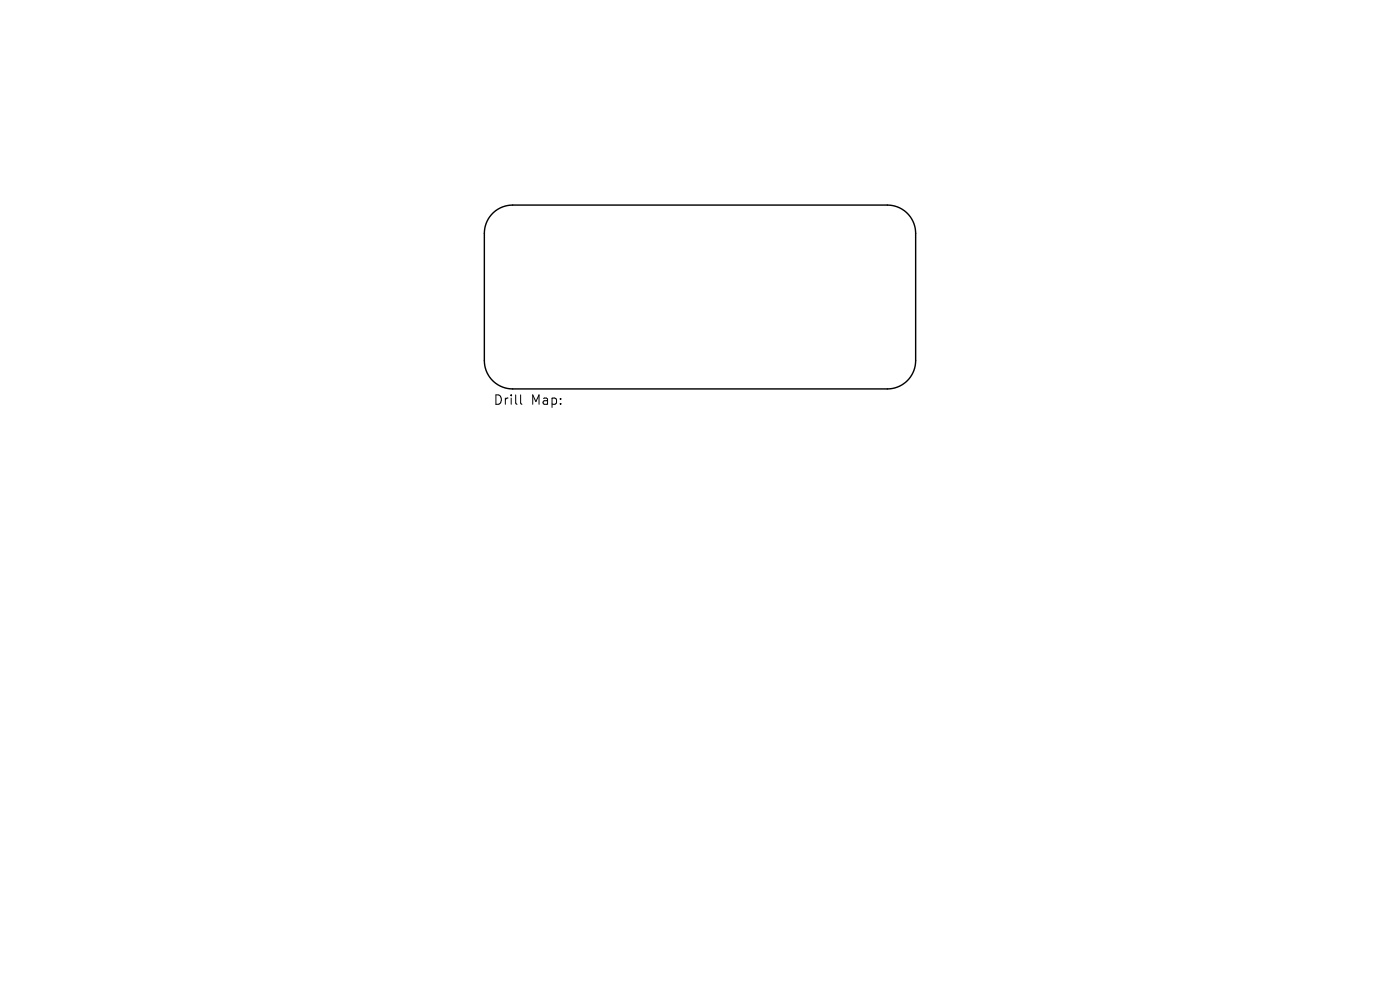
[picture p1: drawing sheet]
<svg xmlns="http://www.w3.org/2000/svg" width="297mm" height="210mm" viewBox="0 0 297 210" stroke-linecap="round" stroke-linejoin="round" font-family="sans-serif">
<defs><g id="words">
<g font-size="2.8">
<text x="104.6" y="86.2">Drill</text>
<text x="112.6" y="86.2">Map:</text>
</g>
</g></defs>
<path d="M104.5 45.3a6 6 0 0 1 4.3-1.8h79.5a6 6 0 0 1 6 6v27a6 6 0 0 1-6 6h-79.5a6 6 0 0 1-6-6v-27a6 6 0 0 1 1.7-4.2z" fill="none" stroke="#000" stroke-width=".3"/>
<path d="M110.4 83.8v1.7l.3 .3" fill="none" stroke="#000" stroke-width=".21"/>
<use href="#words"/>
</svg>
